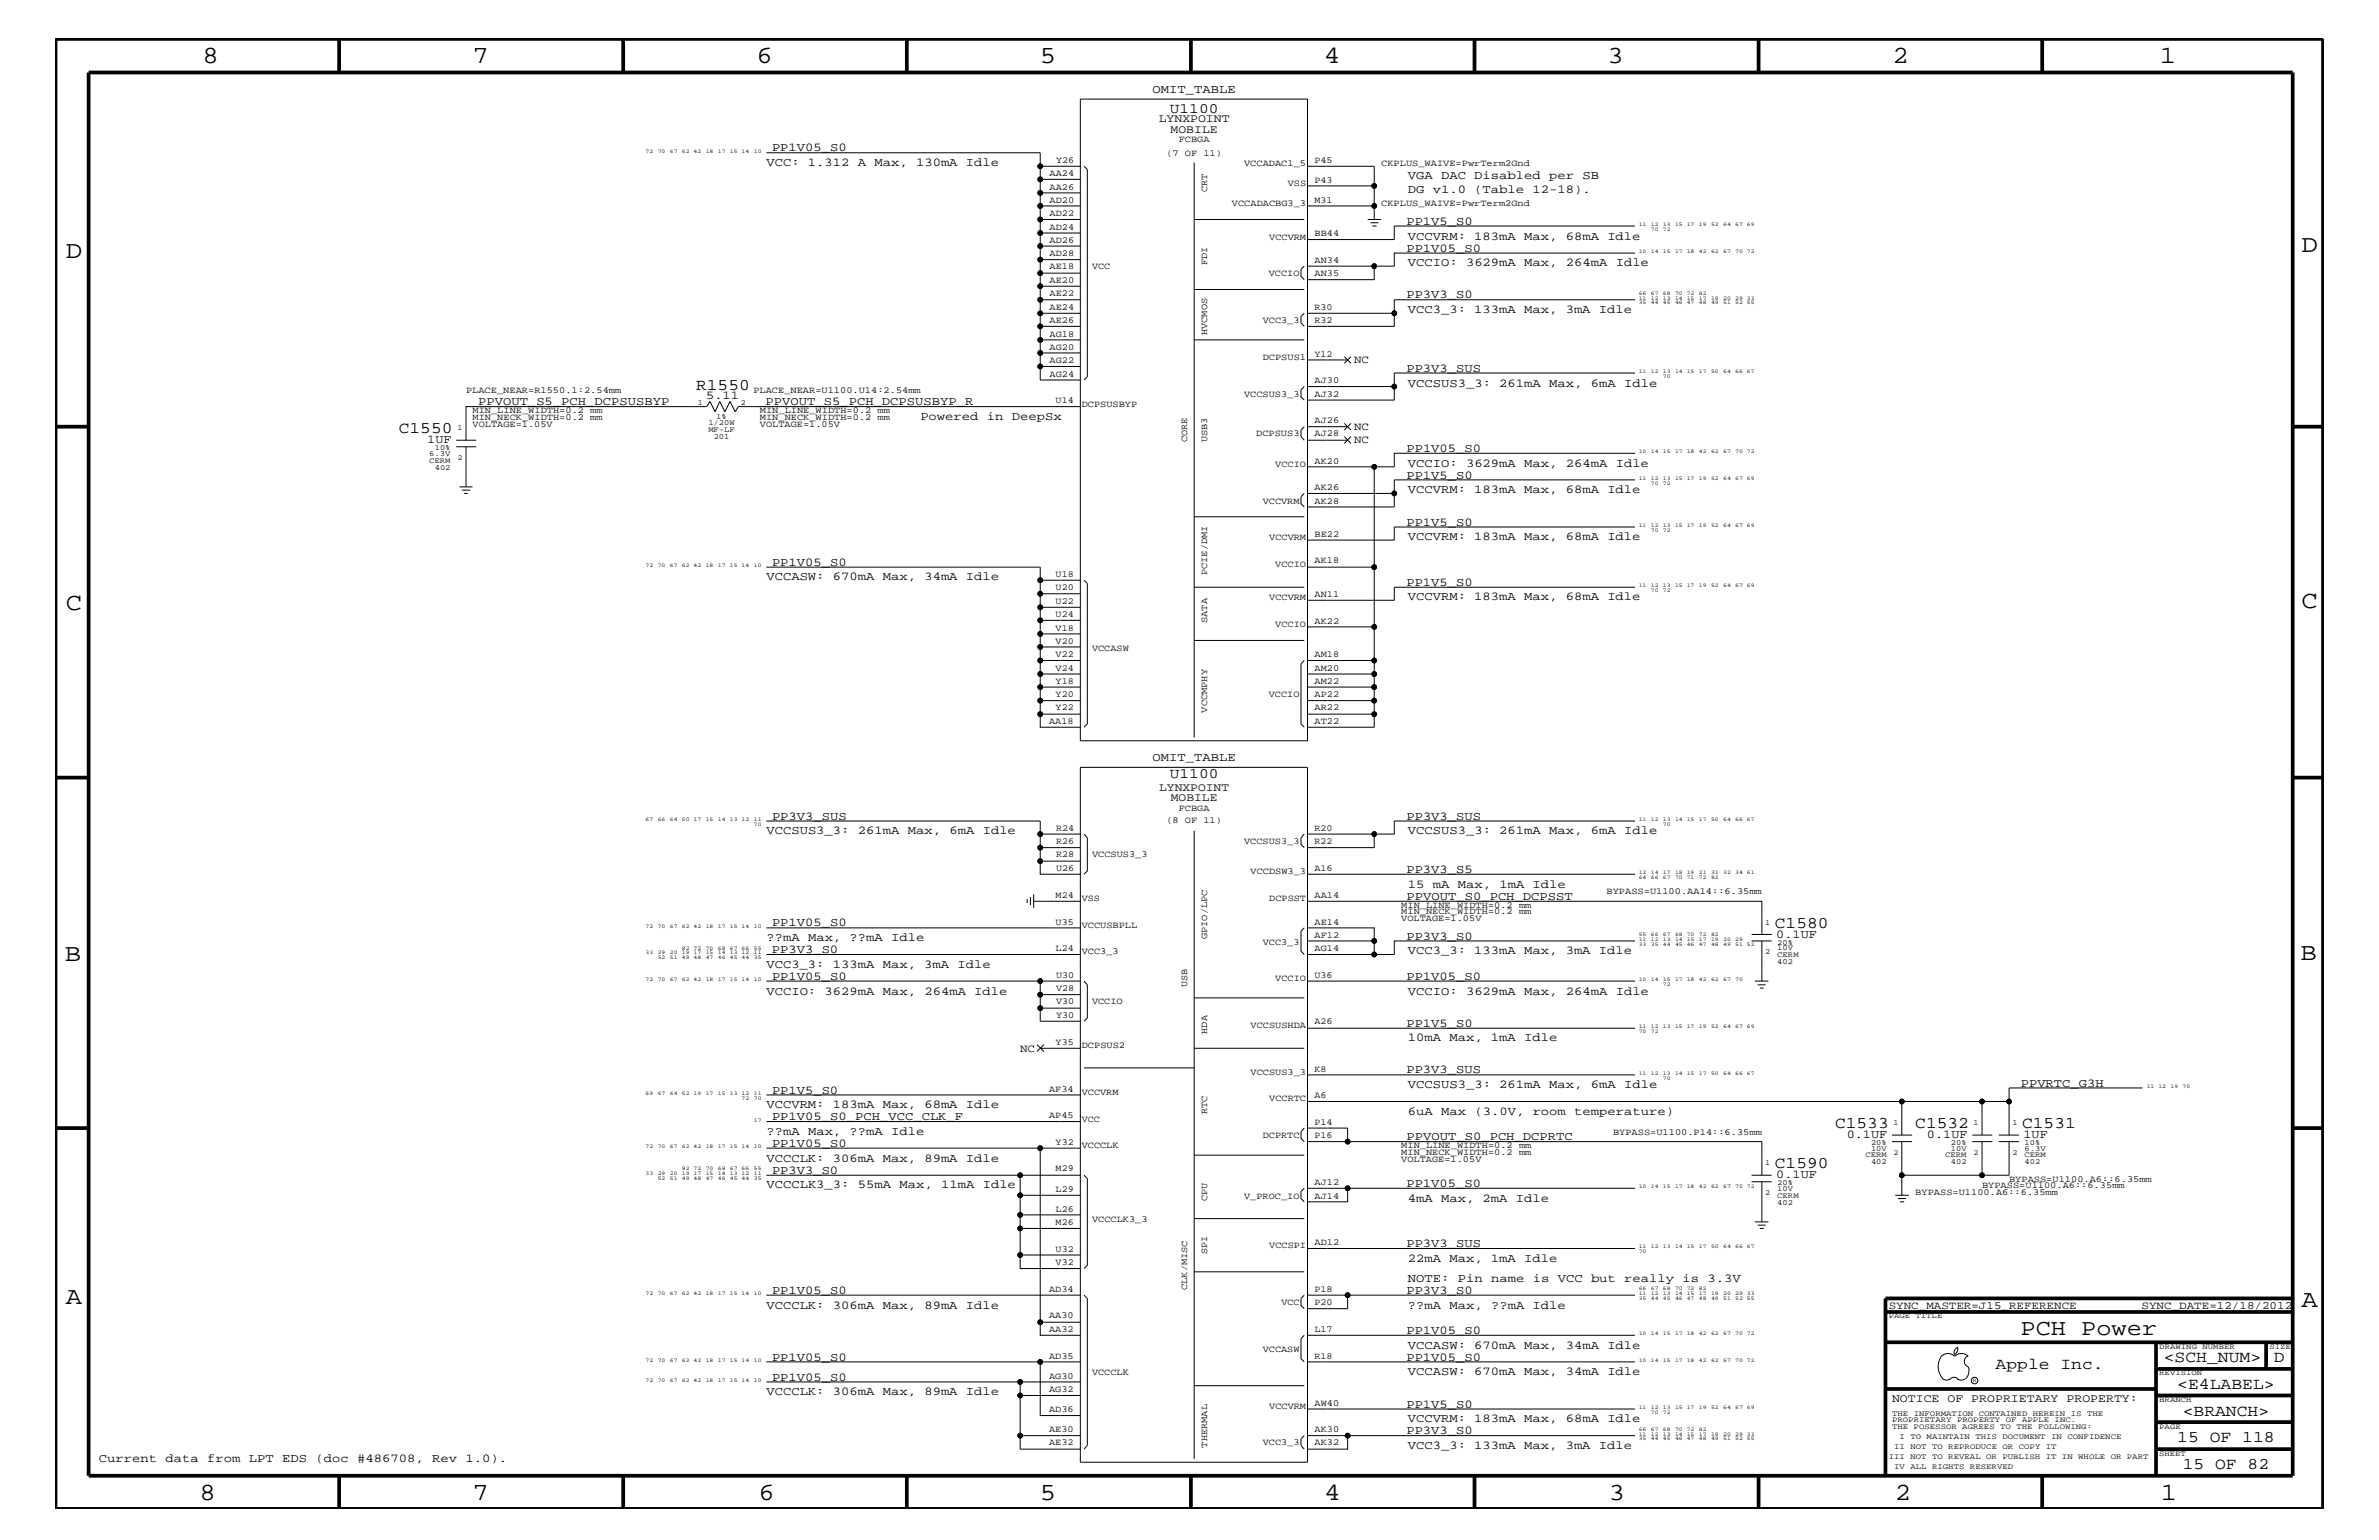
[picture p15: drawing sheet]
<svg xmlns="http://www.w3.org/2000/svg" width="432mm" height="279mm" viewBox="0 0 432 279" stroke-linecap="round" stroke-linejoin="round" font-family="sans-serif">
<defs><g id="words">
<g font-size="4.5">
<text x="36.7" y="11.5">8</text>
<text x="85.8" y="11.5">7</text>
<text x="137.3" y="11.5">6</text>
<text x="188.7" y="11.5">5</text>
<text x="240.3" y="11.5">4</text>
<text x="291.8" y="11.5">3</text>
<text x="343.5" y="11.5">2</text>
<text x="392" y="11.5">1</text>
<text x="11.9" y="46.8">D</text>
<text x="417.7" y="45.7">D</text>
<text x="11.9" y="110.6">C</text>
<text x="417.7" y="110.3">C</text>
<text x="11.8" y="174.3">B</text>
<text x="417.6" y="174.2">B</text>
<text x="11.9" y="236.7">A</text>
<text x="417.7" y="237.1">A</text>
<text x="36.2" y="272.1">8</text>
<text x="85.8" y="272.1">7</text>
<text x="137.7" y="272.1">6</text>
<text x="188.7" y="272.1">5</text>
<text x="240.4" y="272.1">4</text>
<text x="292" y="272.1">3</text>
<text x="343.9" y="272.1">2</text>
<text x="392.2" y="272.1">1</text>
</g>
<text font-size="4.1" x="366.7" y="242.3">PCH Power</text>
<g font-size="3">
<text x="126.4" y="70.7">R1550</text>
<text x="72.4" y="78.6">C1550</text>
<text x="322.2" y="168.3">C1580</text>
<text x="333.1" y="204.7">C1533</text>
<text x="347.6" y="204.7">C1532</text>
<text x="367" y="204.7">C1531</text>
<text x="322.2" y="211.9">C1590</text>
<text x="362.2" y="248.4">Apple Inc.</text>
<text x="392.7" y="247.1">&lt;SCH_NUM&gt;</text>
<text x="395.2" y="252">&lt;E4LABEL&gt;</text>
<text x="412.7" y="247.1">D</text>
<text x="396.2" y="256.8">&lt;BRANCH&gt;</text>
<text x="395.2" y="261.6">15 OF 118</text>
<text x="396.2" y="266.6">15 OF 82</text>
</g>
<g font-size="2.6">
<text x="212.3" y="20.4">U1100</text>
<text x="212.3" y="141.1">U1100</text>
</g>
<g font-size="2.2">
<text x="209.2" y="16.8">OMIT_TABLE</text>
<text x="140.1" y="27.5">PP1V05_S0</text>
<text x="139.1" y="30.2">VCC: 1.312 A Max, 130mA Idle</text>
<text x="255.5" y="32.5">VGA DAC Disabled per SB</text>
<text x="255.5" y="35">DG v1.0 (Table 12-18).</text>
<text x="255.3" y="40.8">PP1V5_S0</text>
<text x="255.3" y="45.7">PP1V05_S0</text>
<text x="255.5" y="43.5">VCCVRM: 183mA Max, 68mA Idle</text>
<text x="255.5" y="48.3">VCCIO: 3629mA Max, 264mA Idle</text>
<text x="255.3" y="54.1">PP3V3_S0</text>
<text x="255.5" y="56.8">VCC3_3: 133mA Max, 3mA Idle</text>
<text x="255.3" y="67.5">PP3V3_SUS</text>
<text x="255.5" y="70.1">VCCSUS3_3: 261mA Max, 6mA Idle</text>
<text x="86.8" y="73.5">PPVOUT_S5_PCH_DCPSUSBYP</text>
<text x="128.2" y="72.4">5.11</text>
<text x="138.9" y="73.5">PPVOUT_S5_PCH_DCPSUSBYP_R</text>
<text x="167" y="76.2">Powered in DeepSx</text>
<text x="77.6" y="80.5">1UF</text>
<text x="255.3" y="82">PP1V05_S0</text>
<text x="255.3" y="86.9">PP1V5_S0</text>
<text x="255.5" y="84.7">VCCIO: 3629mA Max, 264mA Idle</text>
<text x="255.5" y="89.5">VCCVRM: 183mA Max, 68mA Idle</text>
<text x="255.3" y="95.4">PP1V5_S0</text>
<text x="255.5" y="98">VCCVRM: 183mA Max, 68mA Idle</text>
<text x="139.1" y="105.3">VCCASW: 670mA Max, 34mA Idle</text>
<text x="140.1" y="102.6">PP1V05_S0</text>
<text x="255.3" y="106.3">PP1V5_S0</text>
<text x="255.5" y="108.9">VCCVRM: 183mA Max, 68mA Idle</text>
<text x="209.2" y="138">OMIT_TABLE</text>
<text x="140.1" y="148.7">PP3V3_SUS</text>
<text x="255.3" y="148.7">PP3V3_SUS</text>
<text x="139.1" y="151.3">VCCSUS3_3: 261mA Max, 6mA Idle</text>
<text x="255.5" y="151.3">VCCSUS3_3: 261mA Max, 6mA Idle</text>
<text x="255.3" y="158.4">PP3V3_S5</text>
<text x="255.5" y="161.1">15 mA Max, 1mA Idle</text>
<text x="255.3" y="163.3">PPVOUT_S0_PCH_DCPSST</text>
<text x="139.1" y="170.7">??mA Max, ??mA Idle</text>
<text x="140.1" y="172.9">PP3V3_S0</text>
<text x="140.1" y="168.1">PP1V05_S0</text>
<text x="255.3" y="170.5">PP3V3_S0</text>
<text x="255.5" y="173.2">VCC3_3: 133mA Max, 3mA Idle</text>
<text x="322.4" y="170.1">0.1UF</text>
<text x="139.1" y="175.6">VCC3_3: 133mA Max, 3mA Idle</text>
<text x="140.1" y="177.7">PP1V05_S0</text>
<text x="255.3" y="177.7">PP1V05_S0</text>
<text x="139.1" y="180.5">VCCIO: 3629mA Max, 264mA Idle</text>
<text x="255.5" y="180.5">VCCIO: 3629mA Max, 264mA Idle</text>
<text x="255.3" y="186.3">PP1V5_S0</text>
<text x="255.5" y="188.9">10mA Max, 1mA Idle</text>
<text x="255.3" y="194.8">PP3V3_SUS</text>
<text x="255.5" y="197.4">VCCSUS3_3: 261mA Max, 6mA Idle</text>
<text x="366.8" y="197.2">PPVRTC_G3H</text>
<text x="139.1" y="201">VCCVRM: 183mA Max, 68mA Idle</text>
<text x="140.1" y="203.2">PP1V05_S0_PCH_VCC_CLK_F</text>
<text x="140.1" y="198.4">PP1V5_S0</text>
<text x="255.5" y="202.3">6uA Max (3.0V, room temperature)</text>
<text x="139.1" y="205.9">??mA Max, ??mA Idle</text>
<text x="140.1" y="208.1">PP1V05_S0</text>
<text x="255.3" y="206.9">PPVOUT_S0_PCH_DCPRTC</text>
<text x="335.2" y="206.5">0.1UF</text>
<text x="349.8" y="206.5">0.1UF</text>
<text x="367.3" y="206.5">1UF</text>
<text x="139.1" y="215.6">VCCCLK3_3: 55mA Max, 11mA Idle</text>
<text x="139.1" y="210.8">VCCCLK: 306mA Max, 89mA Idle</text>
<text x="140.1" y="213">PP3V3_S0</text>
<text x="255.3" y="215.3">PP1V05_S0</text>
<text x="322.4" y="213.8">0.1UF</text>
<text x="255.5" y="218">4mA Max, 2mA Idle</text>
<text x="255.3" y="226.3">PP3V3_SUS</text>
<text x="255.5" y="229">22mA Max, 1mA Idle</text>
<text x="255.5" y="232.6">NOTE: Pin name is VCC but really is 3.3V</text>
<text x="139.1" y="237.4">VCCCLK: 306mA Max, 89mA Idle</text>
<text x="140.1" y="234.7">PP1V05_S0</text>
<text x="255.3" y="234.7">PP3V3_S0</text>
<text x="255.5" y="237.4">??mA Max, ??mA Idle</text>
<text x="255.3" y="242">PP1V05_S0</text>
<text x="255.5" y="244.7">VCCASW: 670mA Max, 34mA Idle</text>
<text x="140.1" y="250.6">PP1V05_S0</text>
<text x="140.1" y="246.9">PP1V05_S0</text>
<text x="255.3" y="246.9">PP1V05_S0</text>
<text x="255.5" y="249.5">VCCASW: 670mA Max, 34mA Idle</text>
<text x="139.1" y="253.2">VCCCLK: 306mA Max, 89mA Idle</text>
<text x="255.3" y="255.4">PP1V5_S0</text>
<text x="255.3" y="260.2">PP3V3_S0</text>
<text x="255.5" y="262.9">VCC3_3: 133mA Max, 3mA Idle</text>
<text x="255.5" y="258">VCCVRM: 183mA Max, 68mA Idle</text>
<text x="17.9" y="265.3">Current data from LPT EDS (doc #486708, Rev 1.0).</text>
</g>
<g font-size="2.1">
<text x="210.3" y="22.2">LYNXPOINT</text>
<text x="212.5" y="24.1">MOBILE</text>
<text x="210.4" y="143.5">LYNXPOINT</text>
<text x="212.5" y="145.3">MOBILE</text>
<text x="343.4" y="254.4">NOTICE OF PROPRIETARY PROPERTY:</text>
</g>
<g font-size="2">
<text x="245.8" y="65.9">NC</text>
<text x="245.8" y="80.5">NC</text>
<text x="245.8" y="78">NC</text>
<text x="185.2" y="190.8">NC</text>
<text x="342.8" y="237.4">SYNC_MASTER=J15_REFERENCE</text>
<text x="388.7" y="237.4">SYNC_DATE=12/18/2012</text>
</g>
<g font-size="1.7">
<text x="191.7" y="29.5">Y26</text>
<text x="211.7" y="28.2">(7 OF 11)</text>
<text x="214" y="25.9">FCBGA</text>
<text x="238.6" y="29.5">P45</text>
<text x="190.5" y="34.4">AA26</text>
<text x="190.5" y="31.9">AA24</text>
<text x="219.1" y="34.8" transform="rotate(-90 219.1 34.8)">CRT</text>
<text x="225.8" y="30.2">VCCADAC1_5</text>
<text x="233.8" y="33.7">VSS</text>
<text x="238.6" y="33.1">P43</text>
<text x="250.7" y="30.2">CKPLUS_WAIVE=PwrTerm2Gnd</text>
<text x="190.5" y="41.7">AD24</text>
<text x="190.5" y="39.2">AD22</text>
<text x="190.5" y="36.8">AD20</text>
<text x="223.6" y="37.4">VCCADACBG3_3</text>
<text x="238.6" y="36.8">M31</text>
<text x="250.7" y="37.4">CKPLUS_WAIVE=PwrTerm2Gnd</text>
<text x="190.5" y="46.5">AD28</text>
<text x="190.5" y="44.1">AD26</text>
<text x="230.4" y="43.5">VCCVRM</text>
<text x="238.6" y="42.9">BB44</text>
<text x="238.6" y="47.7">AN34</text>
<text x="190.5" y="53.8">AE22</text>
<text x="190.5" y="51.3">AE20</text>
<text x="190.5" y="48.9">AE18</text>
<text x="198.2" y="48.9">VCC</text>
<text x="219.1" y="48.2" transform="rotate(-90 219.1 48.2)">FDI</text>
<text x="230.3" y="50.2">VCCIO</text>
<text x="238.6" y="50.2">AN35</text>
<text x="190.5" y="58.6">AE26</text>
<text x="190.5" y="56.2">AE24</text>
<text x="229.2" y="58.6">VCC3_3</text>
<text x="238.6" y="58.6">R32</text>
<text x="238.6" y="56.2">R30</text>
<text x="190.5" y="65.9">AG22</text>
<text x="190.5" y="63.4">AG20</text>
<text x="190.5" y="61.1">AG18</text>
<text x="219.1" y="60.8" transform="rotate(-90 219.1 60.8)">HVCMOS</text>
<text x="229.2" y="65.3">DCPSUS1</text>
<text x="238.6" y="64.7">Y12</text>
<text x="84.6" y="71.3">PLACE_NEAR=R1550.1:2.54mm</text>
<text x="136.7" y="71.3">PLACE_NEAR=U1100.U14:2.54mm</text>
<text x="190.5" y="68.4">AG24</text>
<text x="225.8" y="72">VCCSUS3_3</text>
<text x="238.6" y="72">AJ32</text>
<text x="238.6" y="69.5">AJ30</text>
<text x="85.8" y="76.2">MIN_NECK_WIDTH=0.2 mm</text>
<text x="85.8" y="77.4">VOLTAGE=1.05V</text>
<text x="85.8" y="75">MIN_LINE_WIDTH=0.2 mm</text>
<text x="137.9" y="77.4">VOLTAGE=1.05V</text>
<text x="137.9" y="75">MIN_LINE_WIDTH=0.2 mm</text>
<text x="137.9" y="76.2">MIN_NECK_WIDTH=0.2 mm</text>
<text x="191.6" y="73.2">U14</text>
<text x="196.3" y="73.8">DCPSUSBYP</text>
<text x="238.6" y="76.8">AJ26</text>
<text x="215.5" y="80.2" transform="rotate(-90 215.5 80.2)">CORE</text>
<text x="219.1" y="80.2" transform="rotate(-90 219.1 80.2)">USB3</text>
<text x="228" y="79.2">DCPSUS3</text>
<text x="238.6" y="79.2">AJ28</text>
<text x="231.5" y="84.7">VCCIO</text>
<text x="238.6" y="88.9">AK26</text>
<text x="238.6" y="84.1">AK20</text>
<text x="229.2" y="91.4">VCCVRM</text>
<text x="238.6" y="91.4">AK28</text>
<text x="230.4" y="98">VCCVRM</text>
<text x="238.6" y="97.4">BE22</text>
<text x="191.6" y="107.1">U20</text>
<text x="191.6" y="104.7">U18</text>
<text x="219.1" y="104.3" transform="rotate(-90 219.1 104.3)">PCIE/DMI</text>
<text x="231.5" y="102.9">VCCIO</text>
<text x="238.6" y="102.2">AK18</text>
<text x="191.6" y="112">U24</text>
<text x="191.6" y="109.5">U22</text>
<text x="219.1" y="113" transform="rotate(-90 219.1 113)">SATA</text>
<text x="230.4" y="108.9">VCCVRM</text>
<text x="231.5" y="113.7">VCCIO</text>
<text x="238.6" y="108.3">AN11</text>
<text x="238.6" y="113.1">AK22</text>
<text x="191.6" y="119.2">V22</text>
<text x="191.6" y="116.8">V20</text>
<text x="191.6" y="114.4">V18</text>
<text x="198.2" y="118.1">VCCASW</text>
<text x="238.6" y="119.2">AM18</text>
<text x="191.6" y="121.7">V24</text>
<text x="191.6" y="124.1">Y18</text>
<text x="238.6" y="121.7">AM20</text>
<text x="238.6" y="124.1">AM22</text>
<text x="190.4" y="131.3">AA18</text>
<text x="191.6" y="128.9">Y22</text>
<text x="191.6" y="126.5">Y20</text>
<text x="219.1" y="129.3" transform="rotate(-90 219.1 129.3)">VCCMPHY</text>
<text x="230.3" y="126.5">VCCIO</text>
<text x="238.6" y="131.3">AT22</text>
<text x="238.6" y="128.9">AR22</text>
<text x="238.6" y="126.5">AP22</text>
<text x="211.7" y="149.4">(8 OF 11)</text>
<text x="214" y="147.1">FCBGA</text>
<text x="191.7" y="155.6">R28</text>
<text x="191.7" y="153.2">R26</text>
<text x="191.7" y="150.7">R24</text>
<text x="198.2" y="155.6">VCCSUS3_3</text>
<text x="225.8" y="153.2">VCCSUS3_3</text>
<text x="238.6" y="153.2">R22</text>
<text x="238.6" y="150.7">R20</text>
<text x="191.7" y="158">U26</text>
<text x="227" y="158.6">VCCDSW3_3</text>
<text x="238.6" y="158">A16</text>
<text x="191.6" y="162.8">M24</text>
<text x="191.6" y="167.8">U35</text>
<text x="196.3" y="163.5">VSS</text>
<text x="230.4" y="163.5">DCPSST</text>
<text x="238.6" y="167.8">AE14</text>
<text x="238.6" y="162.8">AA14</text>
<text x="254.3" y="165.9">MIN_NECK_WIDTH=0.2 mm</text>
<text x="254.3" y="167.1">VOLTAGE=1.05V</text>
<text x="254.3" y="164.7">MIN_LINE_WIDTH=0.2 mm</text>
<text x="291.6" y="162.2">BYPASS=U1100.AA14::6.35mm</text>
<text x="191.6" y="172.6">L24</text>
<text x="196.3" y="168.3">VCCUSBPLL</text>
<text x="196.3" y="173.2">VCC3_3</text>
<text x="219.1" y="170.4" transform="rotate(-90 219.1 170.4)">GPIO/LPC</text>
<text x="229.2" y="171.4">VCC3_3</text>
<text x="238.6" y="172.6">AG14</text>
<text x="238.6" y="170.1">AF12</text>
<text x="191.7" y="179.9">V28</text>
<text x="191.7" y="177.4">U30</text>
<text x="215.5" y="179.1" transform="rotate(-90 215.5 179.1)">USB</text>
<text x="231.5" y="178">VCCIO</text>
<text x="238.6" y="177.4">U36</text>
<text x="191.7" y="184.7">Y30</text>
<text x="191.7" y="182.2">V30</text>
<text x="198.2" y="182.2">VCCIO</text>
<text x="238.6" y="185.9">A26</text>
<text x="191.6" y="189.5">Y35</text>
<text x="196.3" y="190.2">DCPSUS2</text>
<text x="219.1" y="187.5" transform="rotate(-90 219.1 187.5)">HDA</text>
<text x="227" y="186.5">VCCSUSHDA</text>
<text x="227" y="195">VCCSUS3_3</text>
<text x="238.6" y="194.4">K8</text>
<text x="190.4" y="202.9">AP45</text>
<text x="190.4" y="198.1">AF34</text>
<text x="196.3" y="198.7">VCCVRM</text>
<text x="196.3" y="203.5">VCC</text>
<text x="219.1" y="202.1" transform="rotate(-90 219.1 202.1)">RTC</text>
<text x="230.4" y="199.8">VCCRTC</text>
<text x="238.6" y="199.2">A6</text>
<text x="191.6" y="207.7">Y32</text>
<text x="196.3" y="208.3">VCCCLK</text>
<text x="229.2" y="206.5">DCPRTC</text>
<text x="238.6" y="206.5">P16</text>
<text x="238.6" y="204.1">P14</text>
<text x="254.3" y="208.3">MIN_LINE_WIDTH=0.2 mm</text>
<text x="254.3" y="209.6">MIN_NECK_WIDTH=0.2 mm</text>
<text x="292.8" y="205.9">BYPASS=U1100.P14::6.35mm</text>
<text x="191.6" y="212.5">M29</text>
<text x="238.6" y="215">AJ12</text>
<text x="254.3" y="210.8">VOLTAGE=1.05V</text>
<text x="359.7" y="215.6">BYPASS=U1100.A6::6.35mm</text>
<text x="364.7" y="214.4">BYPASS=U1100.A6::6.35mm</text>
<text x="191.6" y="216.2">L29</text>
<text x="191.6" y="219.8">L26</text>
<text x="198.2" y="221.7">VCCCLK3_3</text>
<text x="219.1" y="217.8" transform="rotate(-90 219.1 217.8)">CPU</text>
<text x="225.8" y="217.5">V_PROC_IO</text>
<text x="238.6" y="217.5">AJ14</text>
<text x="347.6" y="216.9">BYPASS=U1100.A6::6.35mm</text>
<text x="191.6" y="227.1">U32</text>
<text x="191.6" y="222.3">M26</text>
<text x="219.1" y="227.6" transform="rotate(-90 219.1 227.6)">SPI</text>
<text x="230.4" y="226.5">VCCSPI</text>
<text x="238.6" y="225.9">AD12</text>
<text x="191.6" y="229.6">V32</text>
<text x="190.4" y="234.4">AD34</text>
<text x="190.4" y="239.2">AA30</text>
<text x="215.5" y="234" transform="rotate(-90 215.5 234)">CLK/MISC</text>
<text x="232.6" y="236.8">VCC</text>
<text x="238.6" y="236.8">P20</text>
<text x="238.6" y="234.4">P18</text>
<text x="190.4" y="241.7">AA32</text>
<text x="229.2" y="245.3">VCCASW</text>
<text x="238.6" y="241.7">L17</text>
<text x="190.4" y="250.1">AG30</text>
<text x="190.4" y="246.5">AD35</text>
<text x="198.2" y="249.5">VCCCLK</text>
<text x="238.6" y="246.5">R18</text>
<text x="190.4" y="252.6">AG32</text>
<text x="190.4" y="256.2">AD36</text>
<text x="230.4" y="255.6">VCCVRM</text>
<text x="238.6" y="255">AW40</text>
<text x="190.4" y="262.2">AE32</text>
<text x="190.4" y="259.9">AE30</text>
<text x="219.1" y="262.6" transform="rotate(-90 219.1 262.6)">THERMAL</text>
<text x="229.2" y="262.2">VCC3_3</text>
<text x="238.6" y="262.2">AK32</text>
<text x="238.6" y="259.9">AK30</text>
</g>
<g font-size="1.4">
<text x="126.7" y="73.4">1</text>
<text x="128.6" y="77.2">1/20W</text>
<text x="130" y="76">1%</text>
<text x="134.5" y="73.4">2</text>
<text x="77.9" y="82.7">6.3V</text>
<text x="77.9" y="83.9">CERM</text>
<text x="78.9" y="81.6">10%</text>
<text x="83.1" y="83.5">2</text>
<text x="83.1" y="78">1</text>
<text x="128.6" y="78.3">MF-LF</text>
<text x="129.5" y="79.6">201</text>
<text x="78.9" y="85.2">402</text>
<text x="320.4" y="167.8">1</text>
<text x="320.4" y="173.2">2</text>
<text x="322.6" y="173.7">CERM</text>
<text x="322.6" y="171.4">20%</text>
<text x="322.6" y="172.4">10V</text>
<text x="322.6" y="174.9">402</text>
<text x="339.6" y="208.8">10V</text>
<text x="339.6" y="207.7">20%</text>
<text x="343.7" y="209.6">2</text>
<text x="343.7" y="204.1">1</text>
<text x="354.1" y="208.8">10V</text>
<text x="354.1" y="207.7">20%</text>
<text x="358.2" y="209.6">2</text>
<text x="358.2" y="204.1">1</text>
<text x="365.3" y="209.6">2</text>
<text x="365.3" y="204.1">1</text>
<text x="367.5" y="208.8">6.3V</text>
<text x="367.5" y="207.7">10%</text>
<text x="320.4" y="211.4">1</text>
<text x="322.6" y="215">20%</text>
<text x="338.6" y="210">CERM</text>
<text x="339.6" y="211.3">402</text>
<text x="353.1" y="210">CERM</text>
<text x="354.1" y="211.3">402</text>
<text x="367.5" y="211.3">402</text>
<text x="367.5" y="210">CERM</text>
<text x="320.4" y="216.9">2</text>
<text x="322.6" y="218.6">402</text>
<text x="322.6" y="217.3">CERM</text>
<text x="322.6" y="216.1">10V</text>
<text x="342.8" y="239.2">PAGE TITLE</text>
<text x="391.9" y="244.7">DRAWING NUMBER</text>
<text x="411.9" y="244.7">SIZE</text>
<text x="391.9" y="249.5">REVISION</text>
<text x="343.4" y="256.8">THE INFORMATION CONTAINED HEREIN IS THE</text>
<text x="391.9" y="254.4">BRANCH</text>
<text x="343.4" y="258">PROPRIETARY PROPERTY OF APPLE INC.</text>
<text x="343.4" y="259.3">THE POSESSOR AGREES TO THE FOLLOWING:</text>
<text x="343.8" y="262.9">II NOT TO REPRODUCE OR COPY IT</text>
<text x="344.8" y="261.1">I TO MAINTAIN THIS DOCUMENT IN CONFIDENCE</text>
<text x="391.9" y="259.3">PAGE</text>
<text x="342.8" y="264.7">III NOT TO REVEAL OR PUBLISH IT IN WHOLE OR PART</text>
<text x="343.8" y="266.6">IV ALL RIGHTS RESERVED</text>
<text x="391.9" y="264.1">SHEET</text>
</g>
<g font-size="1">
<text x="117.2" y="27.7">72</text>
<text x="119.4" y="27.7">70</text>
<text x="121.6" y="27.7">67</text>
<text x="123.8" y="27.7">62 42</text>
<text x="128.1" y="27.7">18</text>
<text x="130.3" y="27.7">17</text>
<text x="132.5" y="27.7">15 14</text>
<text x="136.8" y="27.7">10</text>
<text x="297.4" y="41">11</text>
<text x="299.6" y="41.9">70</text>
<text x="299.6" y="41">12</text>
<text x="301.8" y="41.9">72</text>
<text x="301.8" y="41">13</text>
<text x="304" y="41">15 17</text>
<text x="308.4" y="41">19</text>
<text x="310.6" y="41">52</text>
<text x="312.8" y="41">64</text>
<text x="315" y="41">67 69</text>
<text x="297.4" y="45.9">10</text>
<text x="299.6" y="45.9">14</text>
<text x="301.8" y="45.9">15</text>
<text x="304" y="45.9">17 18</text>
<text x="308.4" y="45.9">42</text>
<text x="310.6" y="45.9">62</text>
<text x="312.8" y="45.9">67</text>
<text x="315" y="45.9">70 72</text>
<text x="297.4" y="53.5">66</text>
<text x="299.6" y="53.5">67</text>
<text x="301.8" y="53.5">68</text>
<text x="304" y="53.5">70 72</text>
<text x="308.4" y="53.5">82</text>
<text x="297.4" y="54.4">11</text>
<text x="297.4" y="55.2">35</text>
<text x="299.6" y="54.4">12</text>
<text x="299.6" y="55.2">44</text>
<text x="301.8" y="54.4">13</text>
<text x="301.8" y="55.2">45</text>
<text x="304" y="54.4">14 15</text>
<text x="304" y="55.2">46 47</text>
<text x="308.4" y="54.4">17</text>
<text x="308.4" y="55.2">48</text>
<text x="310.6" y="54.4">19</text>
<text x="310.6" y="55.2">49</text>
<text x="312.8" y="54.4">20</text>
<text x="312.8" y="55.2">51</text>
<text x="315" y="54.4">29 33</text>
<text x="315" y="55.2">52 55</text>
<text x="297.4" y="67.7">11</text>
<text x="299.6" y="67.7">12</text>
<text x="301.8" y="68.6">70</text>
<text x="301.8" y="67.7">13</text>
<text x="304" y="67.7">14 15</text>
<text x="308.4" y="67.7">17</text>
<text x="310.6" y="67.7">50</text>
<text x="312.8" y="67.7">64</text>
<text x="315" y="67.7">66 67</text>
<text x="297.4" y="82.2">10</text>
<text x="299.6" y="82.2">14</text>
<text x="301.8" y="82.2">15</text>
<text x="304" y="82.2">17 18</text>
<text x="308.4" y="82.2">42</text>
<text x="310.6" y="82.2">62</text>
<text x="312.8" y="82.2">67</text>
<text x="315" y="82.2">70 72</text>
<text x="297.4" y="87.1">11</text>
<text x="299.6" y="88">70</text>
<text x="299.6" y="87.1">12</text>
<text x="301.8" y="88">72</text>
<text x="301.8" y="87.1">13</text>
<text x="304" y="87.1">15 17</text>
<text x="308.4" y="87.1">19</text>
<text x="310.6" y="87.1">52</text>
<text x="312.8" y="87.1">64</text>
<text x="315" y="87.1">67 69</text>
<text x="297.4" y="95.6">11</text>
<text x="299.6" y="95.6">12</text>
<text x="301.8" y="95.6">13</text>
<text x="304" y="95.6">15 17</text>
<text x="308.4" y="95.6">19</text>
<text x="310.6" y="95.6">52</text>
<text x="312.8" y="95.6">64</text>
<text x="315" y="95.6">67 69</text>
<text x="299.6" y="96.5">70</text>
<text x="301.8" y="96.5">72</text>
<text x="117.2" y="102.9">72</text>
<text x="119.4" y="102.9">70</text>
<text x="121.6" y="102.9">67</text>
<text x="123.8" y="102.9">62 42</text>
<text x="128.1" y="102.9">18</text>
<text x="130.3" y="102.9">17</text>
<text x="132.5" y="102.9">15 14</text>
<text x="136.8" y="102.9">10</text>
<text x="297.4" y="106.5">11</text>
<text x="299.6" y="107.4">70</text>
<text x="299.6" y="106.5">12</text>
<text x="301.8" y="107.4">72</text>
<text x="301.8" y="106.5">13</text>
<text x="304" y="106.5">15 17</text>
<text x="308.4" y="106.5">19</text>
<text x="310.6" y="106.5">52</text>
<text x="312.8" y="106.5">64</text>
<text x="315" y="106.5">67 69</text>
<text x="117.2" y="149">67</text>
<text x="119.4" y="149">66</text>
<text x="121.6" y="149">64</text>
<text x="123.8" y="149">50 17</text>
<text x="128.1" y="149">15</text>
<text x="130.3" y="149">14</text>
<text x="132.5" y="149">13 12</text>
<text x="136.8" y="149">11</text>
<text x="136.8" y="149.8">70</text>
<text x="297.4" y="149">11</text>
<text x="299.6" y="149">12</text>
<text x="301.8" y="149.8">70</text>
<text x="301.8" y="149">13</text>
<text x="304" y="149">14 15</text>
<text x="308.4" y="149">17</text>
<text x="310.6" y="149">50</text>
<text x="312.8" y="149">64</text>
<text x="315" y="149">66 67</text>
<text x="297.4" y="158.6">12</text>
<text x="297.4" y="159.5">64</text>
<text x="299.6" y="158.6">14</text>
<text x="299.6" y="159.5">66</text>
<text x="301.8" y="158.6">17</text>
<text x="301.8" y="159.5">67</text>
<text x="304" y="158.6">18 19</text>
<text x="304" y="159.5">70 71</text>
<text x="308.4" y="158.6">21</text>
<text x="308.4" y="159.5">72</text>
<text x="310.6" y="158.6">31</text>
<text x="310.6" y="159.5">82</text>
<text x="312.8" y="158.6">32</text>
<text x="315" y="158.6">34 61</text>
<text x="117.2" y="168.3">72</text>
<text x="117.2" y="173.2">33</text>
<text x="119.4" y="168.3">70</text>
<text x="119.4" y="173.2">29</text>
<text x="121.6" y="168.3">67</text>
<text x="121.6" y="173.2">20</text>
<text x="123.8" y="168.3">62 42</text>
<text x="123.8" y="173.2">19 17</text>
<text x="123.8" y="172.3">82 72</text>
<text x="128.1" y="168.3">18</text>
<text x="128.1" y="173.2">15</text>
<text x="128.1" y="172.3">70</text>
<text x="130.3" y="168.3">17</text>
<text x="130.3" y="173.2">14</text>
<text x="130.3" y="172.3">68</text>
<text x="132.5" y="168.3">15 14</text>
<text x="132.5" y="173.2">13 12</text>
<text x="132.5" y="172.3">67 66</text>
<text x="136.8" y="168.3">10</text>
<text x="136.8" y="173.2">11</text>
<text x="136.8" y="172.3">55</text>
<text x="297.4" y="170.7">11</text>
<text x="297.4" y="171.6">33</text>
<text x="297.4" y="169.9">55</text>
<text x="299.6" y="170.7">12</text>
<text x="299.6" y="171.6">35</text>
<text x="299.6" y="169.9">66</text>
<text x="301.8" y="170.7">13</text>
<text x="301.8" y="171.6">44</text>
<text x="301.8" y="169.9">67</text>
<text x="304" y="170.7">14 15</text>
<text x="304" y="171.6">45 46</text>
<text x="304" y="169.9">68 70</text>
<text x="308.4" y="170.7">17</text>
<text x="308.4" y="171.6">47</text>
<text x="308.4" y="169.9">72</text>
<text x="310.6" y="170.7">19</text>
<text x="310.6" y="171.6">48</text>
<text x="310.6" y="169.9">82</text>
<text x="312.8" y="170.7">20</text>
<text x="312.8" y="171.6">49</text>
<text x="315" y="170.7">29</text>
<text x="315" y="171.6">51 52</text>
<text x="117.2" y="178">72</text>
<text x="119.4" y="178">70</text>
<text x="119.4" y="174">52</text>
<text x="121.6" y="178">67</text>
<text x="121.6" y="174">51</text>
<text x="123.8" y="178">62 42</text>
<text x="123.8" y="174">49 48</text>
<text x="128.1" y="178">18</text>
<text x="128.1" y="174">47</text>
<text x="130.3" y="178">17</text>
<text x="130.3" y="174">46</text>
<text x="132.5" y="178">15 14</text>
<text x="132.5" y="174">45 44</text>
<text x="136.8" y="178">10</text>
<text x="136.8" y="174">35</text>
<text x="297.4" y="178">10</text>
<text x="299.6" y="178">14</text>
<text x="301.8" y="178.9">72</text>
<text x="301.8" y="178">15</text>
<text x="304" y="178">17 18</text>
<text x="308.4" y="178">42</text>
<text x="310.6" y="178">62</text>
<text x="312.8" y="178">67</text>
<text x="315" y="178">70</text>
<text x="297.4" y="186.5">11</text>
<text x="297.4" y="187.4">70</text>
<text x="299.6" y="186.5">12</text>
<text x="299.6" y="187.4">72</text>
<text x="301.8" y="186.5">13</text>
<text x="304" y="186.5">15 17</text>
<text x="308.4" y="186.5">19</text>
<text x="310.6" y="186.5">52</text>
<text x="312.8" y="186.5">64</text>
<text x="315" y="186.5">67 69</text>
<text x="297.4" y="195">11</text>
<text x="299.6" y="195">12</text>
<text x="301.8" y="195.9">70</text>
<text x="301.8" y="195">13</text>
<text x="304" y="195">14 15</text>
<text x="308.4" y="195">17</text>
<text x="310.6" y="195">50</text>
<text x="312.8" y="195">64</text>
<text x="315" y="195">66 67</text>
<text x="389.6" y="197.4">11 12</text>
<text x="394" y="197.4">19</text>
<text x="396.2" y="197.4">70</text>
<text x="117.2" y="198.7">69</text>
<text x="119.4" y="198.7">67</text>
<text x="121.6" y="198.7">64</text>
<text x="123.8" y="198.7">52 19</text>
<text x="128.1" y="198.7">17</text>
<text x="130.3" y="198.7">15</text>
<text x="132.5" y="198.7">13 12</text>
<text x="134.6" y="199.5">72</text>
<text x="136.8" y="203.5">17</text>
<text x="136.8" y="198.7">11</text>
<text x="136.8" y="199.5">70</text>
<text x="117.2" y="208.3">72</text>
<text x="119.4" y="208.3">70</text>
<text x="121.6" y="208.3">67</text>
<text x="123.8" y="208.3">62 42</text>
<text x="128.1" y="208.3">18</text>
<text x="130.3" y="208.3">17</text>
<text x="132.5" y="208.3">15 14</text>
<text x="136.8" y="208.3">10</text>
<text x="117.2" y="213.2">33</text>
<text x="119.4" y="213.2">29</text>
<text x="119.4" y="214.1">52</text>
<text x="121.6" y="213.2">20</text>
<text x="121.6" y="214.1">51</text>
<text x="123.8" y="213.2">19 17</text>
<text x="123.8" y="214.1">49 48</text>
<text x="123.8" y="212.3">82 72</text>
<text x="128.1" y="213.2">15</text>
<text x="128.1" y="214.1">47</text>
<text x="128.1" y="212.3">70</text>
<text x="130.3" y="213.2">14</text>
<text x="130.3" y="214.1">46</text>
<text x="130.3" y="212.3">68</text>
<text x="132.5" y="213.2">13 12</text>
<text x="132.5" y="214.1">45 44</text>
<text x="132.5" y="212.3">67 66</text>
<text x="136.8" y="213.2">11</text>
<text x="136.8" y="214.1">35</text>
<text x="136.8" y="212.3">55</text>
<text x="297.4" y="215.6">10</text>
<text x="299.6" y="215.6">14</text>
<text x="301.8" y="215.6">15</text>
<text x="304" y="215.6">17 18</text>
<text x="308.4" y="215.6">42</text>
<text x="310.6" y="215.6">62</text>
<text x="312.8" y="215.6">67</text>
<text x="315" y="215.6">70 72</text>
<text x="297.4" y="226.5">11</text>
<text x="297.4" y="227.4">70</text>
<text x="299.6" y="226.5">12</text>
<text x="301.8" y="226.5">13</text>
<text x="304" y="226.5">14 15</text>
<text x="308.4" y="226.5">17</text>
<text x="310.6" y="226.5">50</text>
<text x="312.8" y="226.5">64</text>
<text x="315" y="226.5">66 67</text>
<text x="117.2" y="235">72</text>
<text x="119.4" y="235">70</text>
<text x="121.6" y="235">67</text>
<text x="123.8" y="235">62 42</text>
<text x="128.1" y="235">18</text>
<text x="130.3" y="235">17</text>
<text x="132.5" y="235">15 14</text>
<text x="136.8" y="235">10</text>
<text x="297.4" y="235">11</text>
<text x="297.4" y="235.9">35</text>
<text x="297.4" y="234.1">66</text>
<text x="299.6" y="235">12</text>
<text x="299.6" y="235.9">44</text>
<text x="299.6" y="234.1">67</text>
<text x="301.8" y="235">13</text>
<text x="301.8" y="235.9">45</text>
<text x="301.8" y="234.1">68</text>
<text x="304" y="235">14 15</text>
<text x="304" y="235.9">46 47</text>
<text x="304" y="234.1">70 72</text>
<text x="308.4" y="235">17</text>
<text x="308.4" y="235.9">48</text>
<text x="308.4" y="234.1">82</text>
<text x="310.6" y="235">19</text>
<text x="310.6" y="235.9">49</text>
<text x="312.8" y="235">20</text>
<text x="312.8" y="235.9">51</text>
<text x="315" y="235">29 33</text>
<text x="315" y="235.9">52 55</text>
<text x="297.4" y="242.3">10</text>
<text x="299.6" y="242.3">14</text>
<text x="301.8" y="242.3">15</text>
<text x="304" y="242.3">17 18</text>
<text x="308.4" y="242.3">42</text>
<text x="310.6" y="242.3">62</text>
<text x="312.8" y="242.3">67</text>
<text x="315" y="242.3">70 72</text>
<text x="117.2" y="250.7">72</text>
<text x="117.2" y="247.1">72</text>
<text x="119.4" y="250.7">70</text>
<text x="119.4" y="247.1">70</text>
<text x="121.6" y="250.7">67</text>
<text x="121.6" y="247.1">67</text>
<text x="123.8" y="250.7">62 42</text>
<text x="123.8" y="247.1">62 42</text>
<text x="128.1" y="250.7">18</text>
<text x="128.1" y="247.1">18</text>
<text x="130.3" y="250.7">17</text>
<text x="130.3" y="247.1">17</text>
<text x="132.5" y="250.7">15 14</text>
<text x="132.5" y="247.1">15 14</text>
<text x="136.8" y="250.7">10</text>
<text x="136.8" y="247.1">10</text>
<text x="297.4" y="247.1">10</text>
<text x="299.6" y="247.1">14</text>
<text x="301.8" y="247.1">15</text>
<text x="304" y="247.1">17 18</text>
<text x="308.4" y="247.1">42</text>
<text x="310.6" y="247.1">62</text>
<text x="312.8" y="247.1">67</text>
<text x="315" y="247.1">70 72</text>
<text x="358.1" y="250.7">R</text>
<text x="297.4" y="255.6">11</text>
<text x="299.6" y="256.5">70</text>
<text x="299.6" y="255.6">12</text>
<text x="301.8" y="256.5">72</text>
<text x="301.8" y="255.6">13</text>
<text x="304" y="255.6">15 17</text>
<text x="308.4" y="255.6">19</text>
<text x="310.6" y="255.6">52</text>
<text x="312.8" y="255.6">64</text>
<text x="315" y="255.6">67 69</text>
<text x="297.4" y="260.5">11</text>
<text x="297.4" y="261.3">35</text>
<text x="297.4" y="259.6">66</text>
<text x="299.6" y="260.5">12</text>
<text x="299.6" y="261.3">44</text>
<text x="299.6" y="259.6">67</text>
<text x="301.8" y="260.5">13</text>
<text x="301.8" y="261.3">45</text>
<text x="301.8" y="259.6">68</text>
<text x="304" y="260.5">14 15</text>
<text x="304" y="261.3">46 47</text>
<text x="304" y="259.6">70 72</text>
<text x="308.4" y="260.5">17</text>
<text x="308.4" y="261.3">48</text>
<text x="308.4" y="259.6">82</text>
<text x="310.6" y="260.5">19</text>
<text x="310.6" y="261.3">49</text>
<text x="312.8" y="260.5">20</text>
<text x="312.8" y="261.3">51</text>
<text x="315" y="260.5">29 33</text>
<text x="315" y="261.3">52 55</text>
</g>
</g></defs>
<g fill="none" stroke="#000" stroke-width=".18">
<path d="M196.1 18h41.2v116.4h-41.2zM139.1 27.7h49.7v2.5h7.3M188.8 30.2v2.3h7.3M188.8 37.4v4.9h7.3M188.8 39.8h7.3M188.8 32.5v2.5M196.1 35h-7.3v2.4h7.3M196.8 30.2l.6 .6v37.6l-.6 .5M216.7 39.8h20M216.7 29.5v104.3M237.3 30.2h12.1v9.6M237.3 37.4h12.1"/>
<path d="M237.3 33.7h12.1M248.2 39.8h2.5M188.8 44.6v2.5h7.3M188.8 47.1v2.5h7.3M188.8 49.6v4.8h7.3M188.8 59.2h7.3M188.8 56.8h7.3M188.8 51.9h7.3M188.8 54.4v14.5h7.3M188.8 44.6h7.3M188.8 42.3v2.3M216.7 52.5h20"/>
<path d="M236.7 56.8l-.6 .6v1.2l.6 .6M236.7 48.3l-.6 .6v1.3l.6 .5M237.3 56.8h15.8M248.8 40.4h1.4M249.1 41h.8M249.4 48.3v2.4h-12.1M296.8 54.4h-43.7v4.8h-15.8M296.8 45.9h-43.7v2.4h-15.8M296.8 41h-43.7v2.5h-15.8M82.8 79.9h3.6M188.8 64h7.3M188.8 66.5h7.3"/>
<path d="M188.8 61.7h7.3M196.1 73.8h-62.1l-.6 .9-.9-1.9-.9 1.9-1-1.9-.8 1.9-.9-1.9-.6 1h-43.7v6.1M216.7 61.7h20M236.7 77.4l-.6 .6v1.2l.6 .7M236.7 70.1l-.6 .6v1.3l.6 .6M237.3 65.3h7.3M237.3 70.1h15.8M237.3 79.9h7.3M237.3 77.4h7.3M244 79.2l1.2 1.3M244 76.8l1.2 1.2M244 64.7l1.2 1.2"/>
<path d="M245.2 79.2l-1.2 1.3M245.2 76.8l-1.2 1.2M245.2 64.7l-1.2 1.2M296.8 67.7h-43.7v4.9h-15.8M82.8 81.1h3.6M83.4 88.3h2.4M83.8 88.9h1.5M84.2 89.5h.7M84.6 81.1v7.2M216.7 93.8h20M236.7 89.5l-.6 .6v1.3l.6 .6M237.3 89.5h15.8"/>
<path d="M249.4 84.7v47.2h-12.1M296.8 82.2h-43.7v2.5h-15.8M296.8 87.1h-43.7v4.9h-15.8M296.8 95.6h-43.7v2.4h-15.8M139.1 102.9h49.7v2.4h7.3M188.8 105.3v2.4h7.3M188.8 107.7v2.5h7.3M188.8 110.2v4.8h7.3M188.8 115v2.4h7.3M188.8 119.8v2.5h7.3M188.8 119.8h7.3M188.8 112.6h7.3"/>
<path d="M188.8 117.4v2.4M196.8 105.3l.6 .6v25.4l-.6 .6M216.7 106.5h20M216.7 116.2h20M236.7 119.8l-.6 .6v10.9l.6 .6M237.3 102.9h12.1M237.3 113.7h12.1M237.3 119.8h12.1M296.8 106.5h-43.7v2.4h-15.8M188.8 122.3v2.4h7.3M188.8 124.7v4.9h7.3M188.8 129.6v2.3h7.3"/>
<path d="M188.8 127.1h7.3M196.1 139.2h41.2v126.1h-41.2zM237.3 129.6h12.1M237.3 127.1h12.1M237.3 124.7h12.1M237.3 122.3h12.1M139.1 149h49.7v4.8h7.3M188.8 151.3h7.3M188.8 153.8v2.4M196.1 156.2h-7.3v2.4h7.3M196.8 151.3l.6 .7v6l-.6 .6M216.7 150.7v114"/>
<path d="M236.7 151.3l-.6 .7v1.2l.6 .6M237.3 158.6h59.5M249.4 151.3v2.5h-12.1M296.8 149h-43.7v2.3h-15.8M139.1 178h57M139.1 168.3h57M139.1 173.2h57M186.4 163.1v.8M187 162.8v1.4M187.6 162.2v2.5M187.6 163.5h8.5M188.8 178v2.5"/>
<path d="M196.8 178l.6 .7v6l-.6 .6M236.7 168.3l-.6 .6v3.7l.6 .6M237.3 168.3h12.1v4.9M237.3 163.5h82.5v6M237.3 170.7h12.1M237.3 178h59.5M296.8 170.7h-43.7v2.5h-15.8M317.9 169.5h3.7M317.9 170.7h3.7M318.5 178h2.5M319 178.7h1.5M319.4 179.3h.7"/>
<path d="M319.8 170.7v7.3M139.1 198.7h57M188.2 189.5l1.3 1.3M188.8 182.9v2.4h7.3M188.8 190.2h7.3M189.5 189.5l-1.3 1.3M196.1 180.5h-7.3v2.4h7.3M196.8 193.7h19.9M216.7 190.2h20M216.7 181h20M237.3 186.5h59.5M237.3 199.8h122.4"/>
<path d="M237.3 195h59.5M345.2 199.8v6.1M364.7 199.8v6.1M388.9 197.4h-24.2v2.4h-5v6.1M139.1 208.3h57M139.1 213.2h46.1M139.1 203.5h57M185.2 216.9v3.5h10.9M188.8 208.3v34h7.3M196.1 213.2h-10.9v3.7h10.9M196.8 213.2l.6 .6v15.8l-.6 .6M216.7 209.6h20"/>
<path d="M236.7 215.6l-.6 .6v1.3l.6 .5M236.7 204.7l-.6 .6v1.2l.6 .6M237.3 207.1h82.5v6.1M237.3 204.7h7.3v2.4M237.3 215.6h59.5M244.6 215.6v2.4h-7.3M317.9 213.2h3.7M317.9 214.4h3.7M319.8 214.4v7.3M343.4 207.1h3.6M343.4 205.9h3.6M344 216.9h2.5"/>
<path d="M344.5 217.5h1.4M344.8 218h.8M345.2 207.1v9.8M358 207.1h3.6M358 205.9h3.6M359.7 207.1v6.1h-14.5M362.8 205.9h3.6M362.8 207.1h3.6M364.7 207.1v6.1h-5M139.1 235h57M185.2 220.4v2.5h10.9M185.2 227.7v2.5h10.9"/>
<path d="M185.2 222.9v4.8h10.9M188.8 239.9h7.3M196.8 235l.6 .6v26.6l-.6 .7M216.7 221.1h20M216.7 230.7h20M236.7 235l-.6 .6v1.2l.6 .6M237.3 226.5h59.5M237.3 235h59.5M244.6 235v2.4h-7.3M318.5 221.7h2.5M319 222.3h1.5M319.4 222.9h.7"/>
<path d="M139.1 247.1h49.7M139.1 250.7h57M185.2 250.7v2.5h10.9M185.2 253.2v7.3h10.9M196.1 247.1h-7.3v9.7h7.3M216.7 251.4h20M236.7 242.3l-.6 .6v3.6l.6 .6M237.3 247.1h59.5M237.3 242.3h59.5M237.3 255.6h59.5M352.3 246.1a1.72 1.72 0 0 1 2.5 0 1.69 1.69 0 0 1 2.4 0M352.4 246a3.2 3.2 0 0 0 .4 4.3l.8 .1 .4-.2"/>
<path d="M354 250.2l.7-.3 .7 .3M355.2 250.2l.7 .2 .7-.2M355.3 244.4v.3a1.18 1.18 0 0 1-.6 1.1M355.4 244.4a.99 .99 0 0 0-.6 1.4M357.2 246a1.04 1.04 0 0 0-.7 1 1.04 1.04 0 0 0 .7 1M357.3 248l.1 .7a2.11 2.11 0 0 1-.6 1.5M185.2 260.5v2.4h10.9M236.7 260.5l-.6 .6v1.1l.6 .7M237.3 260.5h7.3M296.8 260.5h-52.2v2.4h-7.3"/>
<circle cx="188.8" cy="30.2" r=".42"/>
<circle cx="188.8" cy="32.5" r=".42"/>
<circle cx="188.8" cy="39.8" r=".42"/>
<circle cx="188.8" cy="35" r=".42"/>
<circle cx="188.8" cy="37.4" r=".42"/>
<circle cx="249.4" cy="37.4" r=".42"/>
<circle cx="249.4" cy="33.7" r=".42"/>
<circle cx="188.8" cy="59.2" r=".42"/>
<circle cx="188.8" cy="42.3" r=".42"/>
<circle cx="188.8" cy="56.8" r=".42"/>
<circle cx="188.8" cy="54.4" r=".42"/>
<circle cx="188.8" cy="47.1" r=".42"/>
<circle cx="188.8" cy="51.9" r=".42"/>
<circle cx="188.8" cy="44.6" r=".42"/>
<circle cx="188.8" cy="49.6" r=".42"/>
<circle cx="249.4" cy="48.3" r=".42"/>
<circle cx="253.1" cy="56.8" r=".42"/>
<circle cx="188.8" cy="64" r=".42"/>
<circle cx="188.8" cy="66.5" r=".42"/>
<circle cx="188.8" cy="61.7" r=".42"/>
<circle cx="253.1" cy="70.1" r=".42"/>
<circle cx="249.4" cy="84.7" r=".42"/>
<circle cx="253.1" cy="89.5" r=".42"/>
<circle cx="188.8" cy="117.4" r=".42"/>
<circle cx="188.8" cy="112.6" r=".42"/>
<circle cx="188.8" cy="115" r=".42"/>
<circle cx="188.8" cy="119.8" r=".42"/>
<circle cx="188.8" cy="105.3" r=".42"/>
<circle cx="188.8" cy="107.7" r=".42"/>
<circle cx="188.8" cy="110.2" r=".42"/>
<circle cx="249.4" cy="113.7" r=".42"/>
<circle cx="249.4" cy="102.9" r=".42"/>
<circle cx="249.4" cy="119.8" r=".42"/>
<circle cx="188.8" cy="122.3" r=".42"/>
<circle cx="188.8" cy="124.7" r=".42"/>
<circle cx="188.8" cy="127.1" r=".42"/>
<circle cx="188.8" cy="129.6" r=".42"/>
<circle cx="249.4" cy="124.7" r=".42"/>
<circle cx="249.4" cy="122.3" r=".42"/>
<circle cx="249.4" cy="129.6" r=".42"/>
<circle cx="249.4" cy="127.1" r=".42"/>
<circle cx="188.8" cy="156.2" r=".42"/>
<circle cx="188.8" cy="153.8" r=".42"/>
<circle cx="188.8" cy="151.3" r=".42"/>
<circle cx="249.4" cy="151.3" r=".42"/>
<circle cx="188.8" cy="178" r=".42"/>
<circle cx="249.4" cy="173.2" r=".42"/>
<circle cx="249.4" cy="170.7" r=".42"/>
<circle cx="188.8" cy="182.9" r=".42"/>
<circle cx="188.8" cy="180.5" r=".42"/>
<circle cx="345.2" cy="199.8" r=".42"/>
<circle cx="359.7" cy="199.8" r=".42"/>
<circle cx="364.7" cy="199.8" r=".42"/>
<circle cx="185.2" cy="216.9" r=".42"/>
<circle cx="185.2" cy="213.2" r=".42"/>
<circle cx="188.8" cy="208.3" r=".42"/>
<circle cx="244.6" cy="215.6" r=".42"/>
<circle cx="244.6" cy="207.1" r=".42"/>
<circle cx="345.2" cy="213.2" r=".42"/>
<circle cx="359.7" cy="213.2" r=".42"/>
<circle cx="185.2" cy="222.9" r=".42"/>
<circle cx="185.2" cy="227.7" r=".42"/>
<circle cx="185.2" cy="220.4" r=".42"/>
<circle cx="188.8" cy="239.9" r=".42"/>
<circle cx="244.6" cy="235" r=".42"/>
<circle cx="185.2" cy="253.2" r=".42"/>
<circle cx="185.2" cy="250.7" r=".42"/>
<circle cx="188.8" cy="247.1" r=".42"/>
<circle cx="358.4" cy="250.5" r=".59"/>
<circle cx="185.2" cy="260.5" r=".42"/>
<circle cx="244.6" cy="260.5" r=".42"/>
</g>
<g fill="none" stroke="#000" stroke-width=".68" stroke-linecap="butt">
<path d="M10.1 7.1h411.5v266.7h-411.5zM16.1 13.2h400v254.5h-400zM61.6 7.1v6.1M113.1 7.1v6.1M164.6 7.1v6.1M216.2 7.1v6.1M267.6 7.1v6.1M319.2 7.1v6.1M370.7 7.1v6.1M10.1 77.4h6M416.1 77.4h5.5M10.1 141.1h6"/>
<path d="M416.1 141.1h5.5M10.1 204.7h6M416.1 204.7h5.5M342.2 238h73.9M416.1 235.6h-73.9v32.1M342.2 243.5h73.9M342.2 252h49.1M391.3 258h24.8M391.3 253.2h24.8M391.3 248.4h24.8M391.3 243.5v24.2M411.3 243.5v4.9"/>
<path d="M61.6 267.7v6.1M113.1 267.7v6.1M164.6 267.7v6.1M216.2 268v5.8M267.6 267.7v6.1M319.2 267.7v6.1M370.7 267.7v6.1M391.3 262.9h24.8"/>
</g>
<g fill="#000">
<circle cx="188.8" cy="30.2" r=".42"/>
<circle cx="188.8" cy="32.5" r=".42"/>
<circle cx="188.8" cy="39.8" r=".42"/>
<circle cx="188.8" cy="35" r=".42"/>
<circle cx="188.8" cy="37.4" r=".42"/>
<circle cx="249.4" cy="37.4" r=".42"/>
<circle cx="249.4" cy="33.7" r=".42"/>
<circle cx="188.8" cy="59.2" r=".42"/>
<circle cx="188.8" cy="42.3" r=".42"/>
<circle cx="188.8" cy="56.8" r=".42"/>
<circle cx="188.8" cy="54.4" r=".42"/>
<circle cx="188.8" cy="47.1" r=".42"/>
<circle cx="188.8" cy="51.9" r=".42"/>
<circle cx="188.8" cy="44.6" r=".42"/>
<circle cx="188.8" cy="49.6" r=".42"/>
<circle cx="249.4" cy="48.3" r=".42"/>
<circle cx="253.1" cy="56.8" r=".42"/>
<circle cx="188.8" cy="64" r=".42"/>
<circle cx="188.8" cy="66.5" r=".42"/>
<circle cx="188.8" cy="61.7" r=".42"/>
<circle cx="253.1" cy="70.1" r=".42"/>
<circle cx="249.4" cy="84.7" r=".42"/>
<circle cx="253.1" cy="89.5" r=".42"/>
<circle cx="188.8" cy="117.4" r=".42"/>
<circle cx="188.8" cy="112.6" r=".42"/>
<circle cx="188.8" cy="115" r=".42"/>
<circle cx="188.8" cy="119.8" r=".42"/>
<circle cx="188.8" cy="105.3" r=".42"/>
<circle cx="188.8" cy="107.7" r=".42"/>
<circle cx="188.8" cy="110.2" r=".42"/>
<circle cx="249.4" cy="113.7" r=".42"/>
<circle cx="249.4" cy="102.9" r=".42"/>
<circle cx="249.4" cy="119.8" r=".42"/>
<circle cx="188.8" cy="122.3" r=".42"/>
<circle cx="188.8" cy="124.7" r=".42"/>
<circle cx="188.8" cy="127.1" r=".42"/>
<circle cx="188.8" cy="129.6" r=".42"/>
<circle cx="249.4" cy="124.7" r=".42"/>
<circle cx="249.4" cy="122.3" r=".42"/>
<circle cx="249.4" cy="129.6" r=".42"/>
<circle cx="249.4" cy="127.1" r=".42"/>
<circle cx="188.8" cy="156.2" r=".42"/>
<circle cx="188.8" cy="153.8" r=".42"/>
<circle cx="188.8" cy="151.3" r=".42"/>
<circle cx="249.4" cy="151.3" r=".42"/>
<circle cx="188.8" cy="178" r=".42"/>
<circle cx="249.4" cy="173.2" r=".42"/>
<circle cx="249.4" cy="170.7" r=".42"/>
<circle cx="188.8" cy="182.9" r=".42"/>
<circle cx="188.8" cy="180.5" r=".42"/>
<circle cx="345.2" cy="199.8" r=".42"/>
<circle cx="359.7" cy="199.8" r=".42"/>
<circle cx="364.7" cy="199.8" r=".42"/>
<circle cx="185.2" cy="216.9" r=".42"/>
<circle cx="185.2" cy="213.2" r=".42"/>
<circle cx="188.8" cy="208.3" r=".42"/>
<circle cx="244.6" cy="215.6" r=".42"/>
<circle cx="244.6" cy="207.1" r=".42"/>
<circle cx="345.2" cy="213.2" r=".42"/>
<circle cx="359.7" cy="213.2" r=".42"/>
<circle cx="185.2" cy="222.9" r=".42"/>
<circle cx="185.2" cy="227.7" r=".42"/>
<circle cx="185.2" cy="220.4" r=".42"/>
<circle cx="188.8" cy="239.9" r=".42"/>
<circle cx="244.6" cy="235" r=".42"/>
<circle cx="185.2" cy="253.2" r=".42"/>
<circle cx="185.2" cy="250.7" r=".42"/>
<circle cx="188.8" cy="247.1" r=".42"/>
<circle cx="185.2" cy="260.5" r=".42"/>
<circle cx="244.6" cy="260.5" r=".42"/>
</g>
<use href="#words"/>
</svg>
